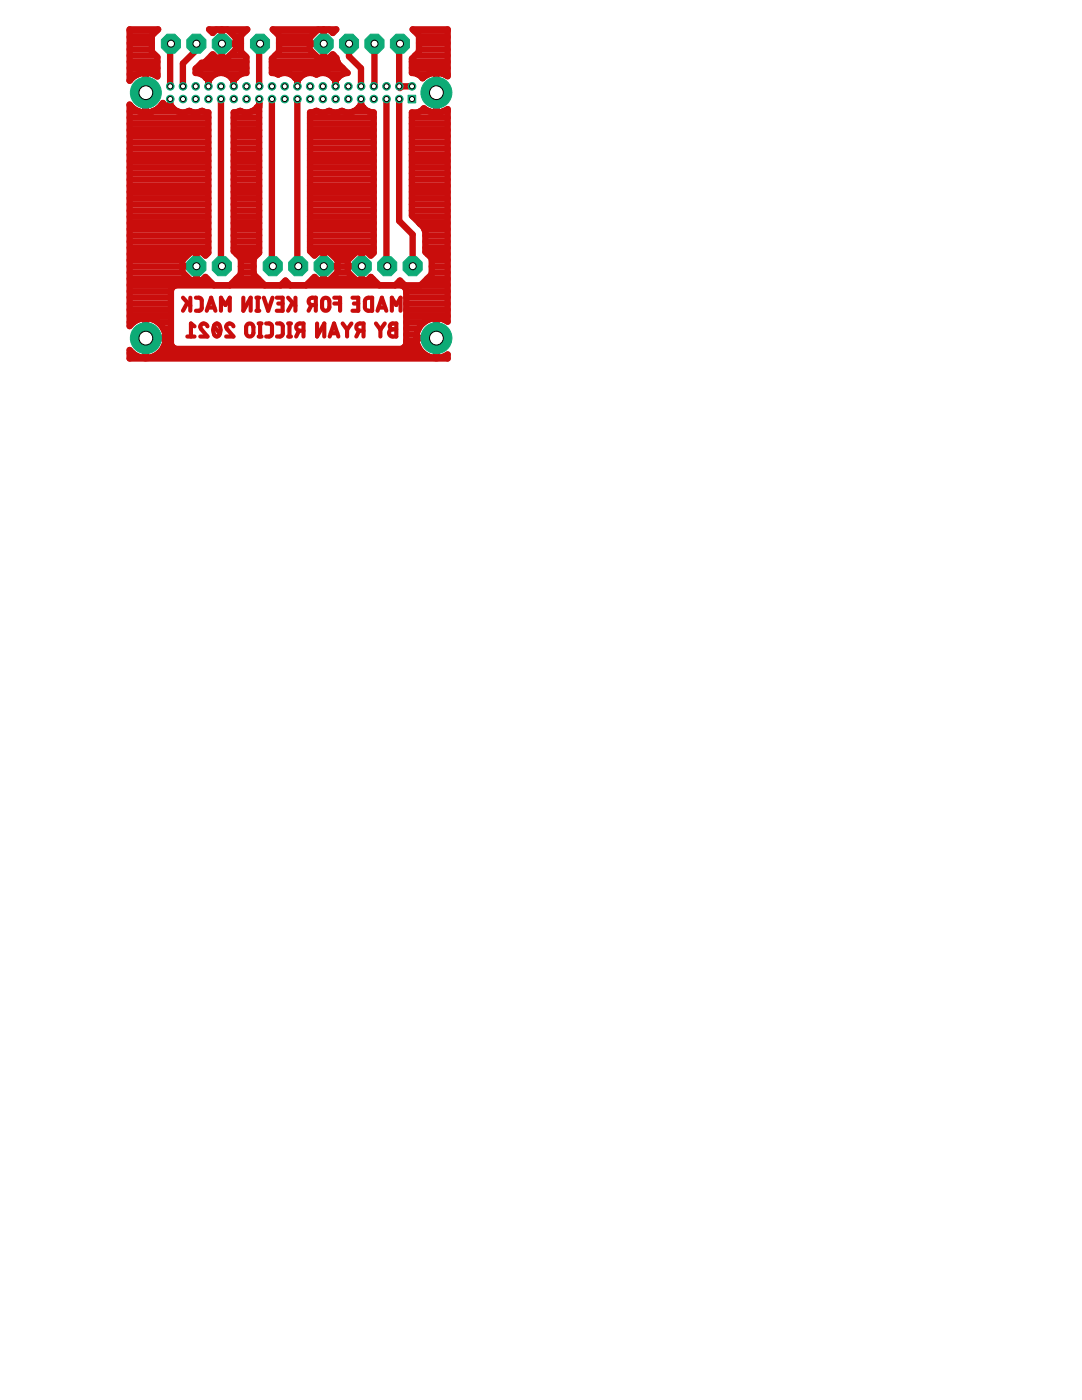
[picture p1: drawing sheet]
<svg xmlns="http://www.w3.org/2000/svg" width="216mm" height="279mm" viewBox="0 0 216 279" stroke-linecap="round" stroke-linejoin="round" font-family="sans-serif">
<g fill="none" stroke="#c90d0c" stroke-width=".83">
<path d="M36.5 59.4l1.5 1.6M38 59.4v2.6M39.1 59.4h.8l.3 .2 .1 .4-.1 1.8-.3 .2h-.8M48.6 59.4v2.6l1.4-2.6v2.6M51.2 59.4h.5M51.4 59.4v2.6M52.6 59.4l.9 2.6 .9-2.6M55.2 59.4h1.2v2.6h-1.2M57.5 59.4l1.4 1.6M58.9 59.4v2.6M64.6 59.5l.4-.1a.7 .7 0 0 1 .7 .7v1.2a.73 .73 0 0 1-.7 .7 .73 .73 0 0 1-.7-.7v-1.2zM66.7 59.4h1.2v2.6"/>
<path d="M70.3 59.4h1.2v2.6h-1.2M72.9 59.7a1.25 1.25 0 0 1 1.4-.3v2.6h-1l-.4-.3-.1-.4zM37.4 60.4l-.9 1.6M37.4 67.2h1.4M38.8 65.1l-.7-.5v2.6M41.3 62l.8-2.6 .9 2.6M41.4 65.1a.71 .71 0 0 0-1-.5 .71 .71 0 0 0-.2 1.1l1.2 1.5h-1.4M41.5 61.4h1.3M42.7 65.1l1.2 1.5M42.8 64.8a.6 .6 0 0 1 .7-.2 .6 .6 0 0 1 .4 .6 1.68 1.68 0 0 1-.5 1.9l-.1 .1a1.23 1.23 0 0 1-.7-1.7zM44.1 62v-2.6l.9 1.5 .8-1.5v2.6M46.6 65.1a.71 .71 0 0 0-1-.5 .71 .71 0 0 0-.2 1.1l1.2 1.5h-1.5"/>
<path d="M49.4 64.7l.7-.1 .3 .3 .2 .4v1.1a.73 .73 0 0 1-.8 .8 .73 .73 0 0 1-.7-.8v-1.1zM51.2 62h.5M51.6 67.2h.6M51.6 64.6h.6M51.9 64.6v2.6M53.1 64.6h.8l.3 .2 .1 .3-.1 1.8-.3 .2-.8 .1M55.3 64.6h.7l.3 .2 .1 .3-.1 1.8-.3 .2-.7 .1M55.5 60.6h.9M57.5 67.2h.6M57.5 64.6h.6M57.8 64.6v2.6M58.4 60.4l-.9 1.6"/>
<path d="M59.7 66l-.6 1.2M60.6 66h-.8a.72 .72 0 0 1-.7-.7 .72 .72 0 0 1 .7-.7h.8v2.6M62.1 60.9l-.5 1.1M63 60.9h-.7a.73 .73 0 0 1-.7-.8 .73 .73 0 0 1 .7-.7h.7v2.6M63.3 64.6v2.6l1.4-2.6v2.6M65.8 67.2l.9-2.6 .8 2.6M66 66.5h1.3M66.7 60.6h1.2M68.4 64.6l.9 1.2M69.3 65.8v1.4M70.1 64.6l-.8 1.2M70.6 60.6h.9"/>
<path d="M71.7 66l-.6 1.2M72.5 66h-.7a.72 .72 0 0 1-.7-.7 .72 .72 0 0 1 .7-.7h.7v2.6M75 64.6l.9 1.2M75.3 62l.9-2.6 .9 2.6M75.6 61.4h1.3M75.9 65.8v1.4M76.8 64.6l-.9 1.2M78 64.7l1.1-.1v2.6h-.7a.72 .72 0 0 1-.8-.8 .72 .72 0 0 1 .8-.7l-.5-.3-.1-.4zM78.2 62v-2.6l.9 1.5 .8-1.5v2.6M78.4 65.7h.7"/>
</g>
<g fill="none" stroke="#c90d0c" stroke-width="1.3">
<path d="M25.9 5.9h5.7l-1.3 1.2v3.2l1.1 1.1v3.9l-1-.6-1.3-.2v3.9h-.1v-3.9a3.9 3.9 0 0 0-3.1 1.6zM25.9 16h.1M25.9 14.8h1.7M25.9 13.6h5.5M25.9 12.3h5.5M25.9 11.1h5.2M25.9 9.9h4.4M25.9 8.6h4.4M25.9 7.4h4.4M25.9 6.1h5.4M29 19.7h.1M29 17.3h.1"/>
<path d="M29 16h.1M29 14.8h.1M30.6 14.8h.8M34.1 8.7l-.1 .2v8.3M39.2 8.7v1.3l-2.7 2.7v4.5M39.2 13.6h10M40.2 14.8h2.8M41 12.3h8.2M41.1 15.6h.1M41.2 15.6h.8M41.6 15.6v.8M41.6 16v.1"/>
<path d="M42 15.6a2.66 2.66 0 0 1 4.2 0M42 15.6h.1M42 6.1h.9M42.2 11.1h.5M44.1 19.8v33.2l.2 .1M44.3 5.9v5.6M44.3 11.1h.1M44.3 9.9h.1M44.3 8.6h.1M44.3 7.4h.1M44.3 6.1v.1M45.2 14.8h2.8"/>
<path d="M45.6 6.1h3.5M45.8 11.1h3.1M46.2 15.6h.1M46.2 15.6h.8M46.6 15.6v.8M46.6 16.4h.1M46.6 16l.1 .1M46.9 7.4h1.2M47.1 9.9v-2.3l-1.7-1.7h-2.3l-.7 .7-.7-.7h7.6l-1.2 1.2v3.2l1.1 1.1v3.2a2.6 2.6 0 0 0-2.1 1M47.1 9.9l-1.7 1.6h-2.3l-.7-.7-1.6 1.7h-.6l-1.2 1.2v.9a2.6 2.6 0 0 1 2.1 1M47.1 8.7h-2.8M47.1 15.6h-.1"/>
<path d="M47.1 9.9h1M47.1 8.6h1M51.9 8.7l-.2 .2v8.3M54.3 19.8v33.2l.1 .1M54.3 13.6h14.1M54.3 12.3h13.1M54.4 5.9h12.7l-.7 .7-.7-.7h-2.3l-1.6 1.7v2.3l1.6 1.6h2.3l.7-.7 .7 .8 .4 1.1 1.9 1.9a2.91 2.91 0 0 0-2.1 1h-.7a2.85 2.85 0 0 0-3.5-.7 2.77 2.77 0 0 0-3.5 .7h-.6a2.85 2.85 0 0 0-3.5-.7l-1.2-.3v-2.9l1.4-1.4v-3.2zM54.7 6.1h8.5M54.9 11.1h8.1M55.4 14.8h.2M55.7 9.9h6.1M55.7 8.6h6.1"/>
<path d="M55.7 7.4h6.3M57.9 14.8h2.8M59.3 15.6l.1 .8M59.3 19.8v33.2l.2 .1M59.3 16l.1 .1M61.8 8.7h2.8M63 14.8h.3M64.6 5.9v5.6M64.6 8.7h.1M64.6 11.1h.1M64.6 9.9h.1M64.6 8.6h.1"/>
<path d="M64.6 7.4h.1M64.6 6.1v.1M65.6 14.8h2.7M66 6.1h.8M66.1 11.1h.6M67 15.6v.8M67 16v.1M69.6 8.7v2.6l2.4 2.3v3.6M74.7 8.7v8.4l-.1 .1M77.1 19.8v33.2l.2 .1M79.7 19.8v24.3l2.6 2.7v6.3M79.8 8.7l-.1 .2v8.3"/>
<path d="M82.2 17.2h-2l-.4 .4M82.2 13.6h7.1M82.2 12.3h7.1M82.3 5.9h7v9.3l-.9-.5-1.3-.2v3.9h-.1v-3.9a3.8 3.8 0 0 0-2.7 1.1 2.6 2.6 0 0 0-2.1-1v-2.9l1.4-1.4v-3.2zM82.6 6.1h6.7M82.8 11.1h6.5M83.3 14.8h2.2M83.6 9.9h5.7M83.6 8.6h5.7M83.6 7.4h5.7M84.3 15.6h.1M87 19.7h.1"/>
<path d="M87 17.3h.1M87 16h.1M87 14.8h.1M88.6 14.8h.7M25.9 39.6h15.7M25.9 38.3h15.7M25.9 37.1h15.7M25.9 35.8h15.7M25.9 34.6h15.7M25.9 33.4h15.7M25.9 32.1h15.7M25.9 30.9h15.7"/>
<path d="M25.9 29.7h15.7M25.9 28.4h15.7M25.9 27.2h15.7M25.9 26h15.7M25.9 24.7h15.7M25.9 23.5h15.7M25.9 22.2h1.8M25.9 21h.1M29 22.2h.1M29 21h.1M30.5 22.2h4.9M32.2 21h.6"/>
<path d="M34 20.6v.8M34 21h.1M34 20.6h.1M37.5 22.2h.5M40.1 22.2h.4M46.6 39.6h5.1M46.6 38.3h5.1M46.6 37.1h5.1M46.6 35.8h5.1M46.6 34.6h5.1M46.6 33.4h5.1M46.6 32.1h5.1"/>
<path d="M46.6 30.9h5.1M46.6 29.7h5.1M46.6 28.4h5.1M46.6 27.2h5.1M46.6 26h5.1M46.6 24.7h5.1M46.6 23.5h5.1M47.7 22.2l-1.1 .2v27.7l1.5 1.5v3.1l-2.3 2.2M47.7 22.2h.4M50.2 22.2h1.5M51.3 21.4a2.64 2.64 0 0 1-3.4 .7l-.2 .1M51.3 21.4h.4"/>
<path d="M51.3 21.4h.1M51.7 20.6v29.8l-1.1 1.2v3.1l2.2 2.2M51.7 20.6h.1M51.7 21h.1M61.9 39.6h12.7M61.9 38.3h12.7M61.9 37.1h12.7M61.9 35.8h12.7M61.9 34.6h12.7M61.9 33.4h12.7M61.9 32.1h12.7M61.9 30.9h12.7"/>
<path d="M61.9 29.7h12.7M61.9 28.4h12.7M61.9 27.2h12.7M61.9 26h12.7M61.9 24.7h12.7M61.9 23.5h12.7M62.9 22.2l-1 .2v27.7l.9 .9 .6-.7h2.3l1.7 1.7v2.3l-1.7 1.6h-2.3l-.6-.6-1.7 1.6M62.9 22.2l.2-.1 .3 .1M62.9 22.2h.5M63.4 22.2l.7 .2 1.3-.2M65.4 22.2l.3-.1 .2 .1M65.5 22.2h.4"/>
<path d="M65.9 22.2l.7 .2 1.4-.2M68 22.2l.2-.1 .3 .1M68 22.2h.4M68.5 22.2l.6 .2 1.4-.2M70.5 22.2h3M72 20.6v.8M72 21h.1M72 20.6h.1M72.4 21.4h-.8l-1.1 .8M72.4 21.4h.1M72.4 21.4l.5 .5 .6 .3M73.5 22.2l1.1 .2v28l-.6 .6-.7-.7h-2.3l-1.6 1.7v2.3l1.6 1.6h2.3l.7-.6 1.7 1.6"/>
<path d="M82.2 39.6h7.1M82.2 38.3h7.1M82.2 37.1h7.1M82.2 35.8h7.1M82.2 34.6h7.1M82.2 33.4h7.1M82.2 32.1h7.1M82.2 30.9h7.1M82.2 29.7h7.1M82.2 28.4h7.1M82.2 27.2h7.1M82.2 26h7.1"/>
<path d="M82.2 24.7h7.1M82.2 23.5h7.1M83.8 22.2h1.8M87 22.2h.1M87 21h.1M88.5 22.2h.8M25.9 59.4h8.2M25.9 58.1h8.2M25.9 56.9h16.7M25.9 55.6h11.8M25.9 54.4h10.6M25.9 53.2h10.5"/>
<path d="M25.9 51.9h10.5M25.9 50.7h11.8M25.9 49.5h15.7M25.9 48.2h15.7M25.9 47h15.7M25.9 45.7h15.7M25.9 44.5h15.7M25.9 43.3h15.7M25.9 42h15.7M25.9 40.8h15.7M34.3 57.5l.3-.4 .5-.2h45l.4 .2 .4 .4 .2 .5v10.6l-.2 .5-.4 .3-.4 .2h-45l-.5-.2-.3-.3-.2-.5v-10.6zM36.4 53.1l2.8 .1"/>
<path d="M39.2 50.3v5.6M39.2 55.6v.1M39.2 54.4h.1M39.2 51.9h.1M39.2 50.7h.1M40.6 55.6h.8M40.7 50.7h.6M42.7 56.9l-1.7-1.6-.7 .6h-2.3l-1.6-1.6v-2.3l1.6-1.7h2.3l.7 .7 .6-.6v-28l-1.3-.3a2.54 2.54 0 0 1-2.5 0 2.81 2.81 0 0 1-3.5-.7 1.62 1.62 0 0 1-1.8-.8 3.9 3.9 0 0 1-3.4 1.9v-4h-.1v4a4 4 0 0 1-3.1-1.6v44.2a4 4 0 0 1 3.1-1.6v3.9h4.1a4 4 0 0 0-4-3.9v8a4 4 0 0 0 3.9-3.4M45.9 56.9h6.9M46.6 49.5h5.1M46.6 48.2h5.1M46.6 47h5.1"/>
<path d="M46.6 45.7h5.1M46.6 44.5h5.1M46.6 43.3h5.1M46.6 42h5.1M46.6 40.8h5.1M47.1 55.6h4.4M47.2 50.7h4.3M48.1 54.4h2.5M48.1 53.2h2.5M48.1 51.9h2.5M56 56.9l1-.9 .9 .9M56 56.9h1.8"/>
<path d="M61.1 56.9h14.5M61.9 49.5h12.7M61.9 48.2h12.7M61.9 47h12.7M61.9 45.7h12.7M61.9 44.5h12.7M61.9 43.3h12.7M61.9 42h12.7M61.9 40.8h12.7M62.4 55.6h.7M62.4 50.7h.7M64.6 50.7h.1"/>
<path d="M64.6 53.1h2.8M64.6 50.3v5.6M64.6 53.1h.1M64.6 55.6v.1M64.6 54.4h.1M64.6 53.2h.1M64.6 51.9h.1M66 55.6h4.7M66.1 50.7h4.6M67.2 54.4h2.3M67.3 51.9h2.1M67.4 53.2h2"/>
<path d="M72 53l.2 .1h-2.8M72.2 50.3v5.6M72.2 55.6v.1M72.2 54.4h.1M72.2 53.2h.1M72.2 51.9h.1M72.2 50.7h.1M73.6 55.6h.8M73.7 50.7h.6M78.8 56.9l1-.9 1 .9h3.1l2.2-2.2v-3.1l-1.2-1.3v-4l-.4-.9-2.3-2.4v-20.6h1.1l.7-.3 .6-.5a4 4 0 0 0 2.4 .9v-4h.1v4l.9-.1 1.3-.6v42.4l-.9-.5-1.3-.2v3.9h-4a4 4 0 0 1 3.9-3.9v8a4 4 0 0 1-3.9-3.4M78.9 56.9h1.8M81.1 59.4h8.2"/>
<path d="M81.1 58.1h8.2M82.2 42h7.1M82.2 40.8h7.1M82.4 43.3h6.9M83.7 44.5h5.6M84 56.9h5.3M84.7 45.7h4.6M84.9 49.5h4.4M84.9 48.2h4.4M84.9 47h4.4M85.2 55.6h4.1M85.3 50.7h4"/>
<path d="M86.1 54.4h3.2M86.1 53.2h3.2M86.1 51.9h3.2M25.9 70.5h.6M25.9 64.3h.7M25.9 63.1h8.2M25.9 61.8h8.2M25.9 60.6h8.2M29 70.5h.1M29 69.3h.1M29 68h.1M29 66.8h.1"/>
<path d="M29 65.6h.1M29 64.3h.1M31.5 64.3h2.6M31.7 70.5h52.8M32.6 65.6h1.5M32.6 69.3h1.9M33 66.8h1.1M33 68.1l.1-.6h-4.1v4a4 4 0 0 1-3.1-1.7v1.7h63.4v-.8l-.9 .5-1.3 .3v-4h-4v.6M33 68h1.1M80.7 69.3h2.8M81.1 68h2M81.1 66.8h2"/>
<path d="M81.1 65.6h2.5M81.1 64.3h3.5M81.1 63.1h8.2M81.1 61.8h8.2M81.1 60.6h8.2M87 70.5h.1M87 69.3h.1M87 68h.1M87 66.8h.1M87 65.6h.1M87 64.3h.1"/>
</g>
<circle cx="79.8" cy="8.7" r="2.06" fill="#0dab76" stroke="#0dab76" stroke-width=".2"/>
<circle cx="79.8" cy="8.7" r=".7" fill="#fff" stroke="#000" stroke-width=".2"/>
<circle cx="64.6" cy="8.7" r="2.06" fill="#0dab76" stroke="#0dab76" stroke-width=".2"/>
<circle cx="64.6" cy="8.7" r=".7" fill="#fff" stroke="#000" stroke-width=".2"/>
<circle cx="59.5" cy="53.1" r="2.06" fill="#0dab76" stroke="#0dab76" stroke-width=".2"/>
<circle cx="59.5" cy="53.1" r=".7" fill="#fff" stroke="#000" stroke-width=".2"/>
<circle cx="54.4" cy="53.1" r="2.06" fill="#0dab76" stroke="#0dab76" stroke-width=".2"/>
<circle cx="54.4" cy="53.1" r=".7" fill="#fff" stroke="#000" stroke-width=".2"/>
<circle cx="39.2" cy="8.7" r="2.06" fill="#0dab76" stroke="#0dab76" stroke-width=".2"/>
<circle cx="39.2" cy="8.7" r=".7" fill="#fff" stroke="#000" stroke-width=".2"/>
<circle cx="34.1" cy="8.7" r="2.06" fill="#0dab76" stroke="#0dab76" stroke-width=".2"/>
<circle cx="34.1" cy="8.7" r=".7" fill="#fff" stroke="#000" stroke-width=".2"/>
<circle cx="82.3" cy="53.1" r="2.06" fill="#0dab76" stroke="#0dab76" stroke-width=".2"/>
<circle cx="82.4" cy="53.1" r=".7" fill="#fff" stroke="#000" stroke-width=".2"/>
<circle cx="77.3" cy="53.1" r="2.06" fill="#0dab76" stroke="#0dab76" stroke-width=".2"/>
<circle cx="77.3" cy="53.1" r=".7" fill="#fff" stroke="#000" stroke-width=".2"/>
<circle cx="44.3" cy="53.1" r="2.06" fill="#0dab76" stroke="#0dab76" stroke-width=".2"/>
<circle cx="44.3" cy="53.1" r=".7" fill="#fff" stroke="#000" stroke-width=".2"/>
<circle cx="51.9" cy="8.7" r="2.06" fill="#0dab76" stroke="#0dab76" stroke-width=".2"/>
<circle cx="51.9" cy="8.7" r=".7" fill="#fff" stroke="#000" stroke-width=".2"/>
<circle cx="74.7" cy="8.7" r="2.06" fill="#0dab76" stroke="#0dab76" stroke-width=".2"/>
<circle cx="74.7" cy="8.7" r=".7" fill="#fff" stroke="#000" stroke-width=".2"/>
<circle cx="69.6" cy="8.7" r="2.06" fill="#0dab76" stroke="#0dab76" stroke-width=".2"/>
<circle cx="69.7" cy="8.7" r=".7" fill="#fff" stroke="#000" stroke-width=".2"/>
<circle cx="87.1" cy="67.5" r="3.1" fill="#0dab76" stroke="#0dab76" stroke-width=".2"/>
<circle cx="87.1" cy="67.5" r="1.38" fill="#fff" stroke="#000" stroke-width=".2"/>
<circle cx="29.1" cy="67.5" r="3.1" fill="#0dab76" stroke="#0dab76" stroke-width=".2"/>
<circle cx="29.1" cy="67.5" r="1.38" fill="#fff" stroke="#000" stroke-width=".2"/>
<circle cx="29.1" cy="18.5" r="3.1" fill="#0dab76" stroke="#0dab76" stroke-width=".2"/>
<circle cx="29.1" cy="18.5" r="1.38" fill="#fff" stroke="#000" stroke-width=".2"/>
<circle cx="87.1" cy="18.5" r="3.1" fill="#0dab76" stroke="#0dab76" stroke-width=".2"/>
<circle cx="87.1" cy="18.5" r="1.38" fill="#fff" stroke="#000" stroke-width=".2"/>
<path d="M81.4 19h1.6v1.5h-1.6z" fill="#0dab76" stroke="#0dab76" stroke-width=".2"/>
<circle cx="82.2" cy="19.8" r=".51" fill="#fff" stroke="#000" stroke-width=".2"/>
<circle cx="79.7" cy="19.8" r=".76" fill="#0dab76" stroke="#0dab76" stroke-width=".2"/>
<circle cx="79.7" cy="19.8" r=".51" fill="#fff" stroke="#000" stroke-width=".2"/>
<circle cx="77.1" cy="19.8" r=".76" fill="#0dab76" stroke="#0dab76" stroke-width=".2"/>
<circle cx="77.1" cy="19.8" r=".51" fill="#fff" stroke="#000" stroke-width=".2"/>
<circle cx="74.6" cy="19.8" r=".76" fill="#0dab76" stroke="#0dab76" stroke-width=".2"/>
<circle cx="74.6" cy="19.8" r=".51" fill="#fff" stroke="#000" stroke-width=".2"/>
<circle cx="72.1" cy="19.8" r=".76" fill="#0dab76" stroke="#0dab76" stroke-width=".2"/>
<circle cx="72.1" cy="19.8" r=".51" fill="#fff" stroke="#000" stroke-width=".2"/>
<circle cx="69.5" cy="19.8" r=".76" fill="#0dab76" stroke="#0dab76" stroke-width=".2"/>
<circle cx="69.5" cy="19.8" r=".51" fill="#fff" stroke="#000" stroke-width=".2"/>
<circle cx="82.2" cy="17.2" r=".76" fill="#0dab76" stroke="#0dab76" stroke-width=".2"/>
<circle cx="82.2" cy="17.2" r=".51" fill="#fff" stroke="#000" stroke-width=".2"/>
<circle cx="79.7" cy="17.2" r=".76" fill="#0dab76" stroke="#0dab76" stroke-width=".2"/>
<circle cx="79.7" cy="17.2" r=".51" fill="#fff" stroke="#000" stroke-width=".2"/>
<circle cx="77.1" cy="17.2" r=".76" fill="#0dab76" stroke="#0dab76" stroke-width=".2"/>
<circle cx="77.1" cy="17.2" r=".51" fill="#fff" stroke="#000" stroke-width=".2"/>
<circle cx="74.6" cy="17.2" r=".76" fill="#0dab76" stroke="#0dab76" stroke-width=".2"/>
<circle cx="74.6" cy="17.2" r=".51" fill="#fff" stroke="#000" stroke-width=".2"/>
<circle cx="72.1" cy="17.2" r=".76" fill="#0dab76" stroke="#0dab76" stroke-width=".2"/>
<circle cx="72.1" cy="17.2" r=".51" fill="#fff" stroke="#000" stroke-width=".2"/>
<circle cx="69.5" cy="17.2" r=".76" fill="#0dab76" stroke="#0dab76" stroke-width=".2"/>
<circle cx="69.5" cy="17.2" r=".51" fill="#fff" stroke="#000" stroke-width=".2"/>
<circle cx="67" cy="19.8" r=".76" fill="#0dab76" stroke="#0dab76" stroke-width=".2"/>
<circle cx="67" cy="19.8" r=".51" fill="#fff" stroke="#000" stroke-width=".2"/>
<circle cx="67" cy="17.2" r=".76" fill="#0dab76" stroke="#0dab76" stroke-width=".2"/>
<circle cx="67" cy="17.2" r=".51" fill="#fff" stroke="#000" stroke-width=".2"/>
<circle cx="64.4" cy="19.8" r=".76" fill="#0dab76" stroke="#0dab76" stroke-width=".2"/>
<circle cx="64.4" cy="19.8" r=".51" fill="#fff" stroke="#000" stroke-width=".2"/>
<circle cx="61.9" cy="19.8" r=".76" fill="#0dab76" stroke="#0dab76" stroke-width=".2"/>
<circle cx="61.9" cy="19.8" r=".51" fill="#fff" stroke="#000" stroke-width=".2"/>
<circle cx="59.4" cy="19.8" r=".76" fill="#0dab76" stroke="#0dab76" stroke-width=".2"/>
<circle cx="59.4" cy="19.8" r=".51" fill="#fff" stroke="#000" stroke-width=".2"/>
<circle cx="56.8" cy="19.8" r=".76" fill="#0dab76" stroke="#0dab76" stroke-width=".2"/>
<circle cx="56.8" cy="19.8" r=".51" fill="#fff" stroke="#000" stroke-width=".2"/>
<circle cx="54.3" cy="19.8" r=".76" fill="#0dab76" stroke="#0dab76" stroke-width=".2"/>
<circle cx="54.3" cy="19.8" r=".51" fill="#fff" stroke="#000" stroke-width=".2"/>
<circle cx="51.7" cy="19.8" r=".76" fill="#0dab76" stroke="#0dab76" stroke-width=".2"/>
<circle cx="51.7" cy="19.8" r=".51" fill="#fff" stroke="#000" stroke-width=".2"/>
<circle cx="64.4" cy="17.2" r=".76" fill="#0dab76" stroke="#0dab76" stroke-width=".2"/>
<circle cx="64.4" cy="17.2" r=".51" fill="#fff" stroke="#000" stroke-width=".2"/>
<circle cx="61.9" cy="17.2" r=".76" fill="#0dab76" stroke="#0dab76" stroke-width=".2"/>
<circle cx="61.9" cy="17.2" r=".51" fill="#fff" stroke="#000" stroke-width=".2"/>
<circle cx="59.4" cy="17.2" r=".76" fill="#0dab76" stroke="#0dab76" stroke-width=".2"/>
<circle cx="59.4" cy="17.2" r=".51" fill="#fff" stroke="#000" stroke-width=".2"/>
<circle cx="56.8" cy="17.2" r=".76" fill="#0dab76" stroke="#0dab76" stroke-width=".2"/>
<circle cx="56.8" cy="17.2" r=".51" fill="#fff" stroke="#000" stroke-width=".2"/>
<circle cx="54.3" cy="17.2" r=".76" fill="#0dab76" stroke="#0dab76" stroke-width=".2"/>
<circle cx="54.3" cy="17.2" r=".51" fill="#fff" stroke="#000" stroke-width=".2"/>
<circle cx="51.7" cy="17.2" r=".76" fill="#0dab76" stroke="#0dab76" stroke-width=".2"/>
<circle cx="51.7" cy="17.2" r=".51" fill="#fff" stroke="#000" stroke-width=".2"/>
<circle cx="49.2" cy="19.8" r=".76" fill="#0dab76" stroke="#0dab76" stroke-width=".2"/>
<circle cx="49.2" cy="19.8" r=".51" fill="#fff" stroke="#000" stroke-width=".2"/>
<circle cx="49.2" cy="17.2" r=".76" fill="#0dab76" stroke="#0dab76" stroke-width=".2"/>
<circle cx="49.2" cy="17.2" r=".51" fill="#fff" stroke="#000" stroke-width=".2"/>
<circle cx="46.7" cy="19.8" r=".76" fill="#0dab76" stroke="#0dab76" stroke-width=".2"/>
<circle cx="46.7" cy="19.8" r=".51" fill="#fff" stroke="#000" stroke-width=".2"/>
<circle cx="44.1" cy="19.8" r=".76" fill="#0dab76" stroke="#0dab76" stroke-width=".2"/>
<circle cx="44.1" cy="19.8" r=".51" fill="#fff" stroke="#000" stroke-width=".2"/>
<circle cx="41.6" cy="19.8" r=".76" fill="#0dab76" stroke="#0dab76" stroke-width=".2"/>
<circle cx="41.6" cy="19.8" r=".51" fill="#fff" stroke="#000" stroke-width=".2"/>
<circle cx="39.1" cy="19.8" r=".76" fill="#0dab76" stroke="#0dab76" stroke-width=".2"/>
<circle cx="39.1" cy="19.8" r=".51" fill="#fff" stroke="#000" stroke-width=".2"/>
<circle cx="36.5" cy="19.8" r=".76" fill="#0dab76" stroke="#0dab76" stroke-width=".2"/>
<circle cx="36.5" cy="19.8" r=".51" fill="#fff" stroke="#000" stroke-width=".2"/>
<circle cx="34" cy="19.8" r=".76" fill="#0dab76" stroke="#0dab76" stroke-width=".2"/>
<circle cx="34" cy="19.8" r=".51" fill="#fff" stroke="#000" stroke-width=".2"/>
<circle cx="46.7" cy="17.2" r=".76" fill="#0dab76" stroke="#0dab76" stroke-width=".2"/>
<circle cx="46.7" cy="17.2" r=".51" fill="#fff" stroke="#000" stroke-width=".2"/>
<circle cx="44.1" cy="17.2" r=".76" fill="#0dab76" stroke="#0dab76" stroke-width=".2"/>
<circle cx="44.1" cy="17.2" r=".51" fill="#fff" stroke="#000" stroke-width=".2"/>
<circle cx="41.6" cy="17.2" r=".76" fill="#0dab76" stroke="#0dab76" stroke-width=".2"/>
<circle cx="41.6" cy="17.2" r=".51" fill="#fff" stroke="#000" stroke-width=".2"/>
<circle cx="39.1" cy="17.2" r=".76" fill="#0dab76" stroke="#0dab76" stroke-width=".2"/>
<circle cx="39.1" cy="17.2" r=".51" fill="#fff" stroke="#000" stroke-width=".2"/>
<circle cx="36.5" cy="17.2" r=".76" fill="#0dab76" stroke="#0dab76" stroke-width=".2"/>
<circle cx="36.5" cy="17.2" r=".51" fill="#fff" stroke="#000" stroke-width=".2"/>
<circle cx="34" cy="17.2" r=".76" fill="#0dab76" stroke="#0dab76" stroke-width=".2"/>
<circle cx="34" cy="17.2" r=".51" fill="#fff" stroke="#000" stroke-width=".2"/>
<circle cx="72.2" cy="53.1" r="2.06" fill="#0dab76" stroke="#0dab76" stroke-width=".2"/>
<circle cx="72.2" cy="53.1" r=".7" fill="#fff" stroke="#000" stroke-width=".2"/>
<circle cx="64.6" cy="53.1" r="2.06" fill="#0dab76" stroke="#0dab76" stroke-width=".2"/>
<circle cx="64.6" cy="53.1" r=".7" fill="#fff" stroke="#000" stroke-width=".2"/>
<circle cx="39.2" cy="53.1" r="2.06" fill="#0dab76" stroke="#0dab76" stroke-width=".2"/>
<circle cx="39.2" cy="53.1" r=".7" fill="#fff" stroke="#000" stroke-width=".2"/>
<circle cx="44.3" cy="8.7" r="2.06" fill="#0dab76" stroke="#0dab76" stroke-width=".2"/>
<circle cx="44.3" cy="8.7" r=".7" fill="#fff" stroke="#000" stroke-width=".2"/>
</svg>
